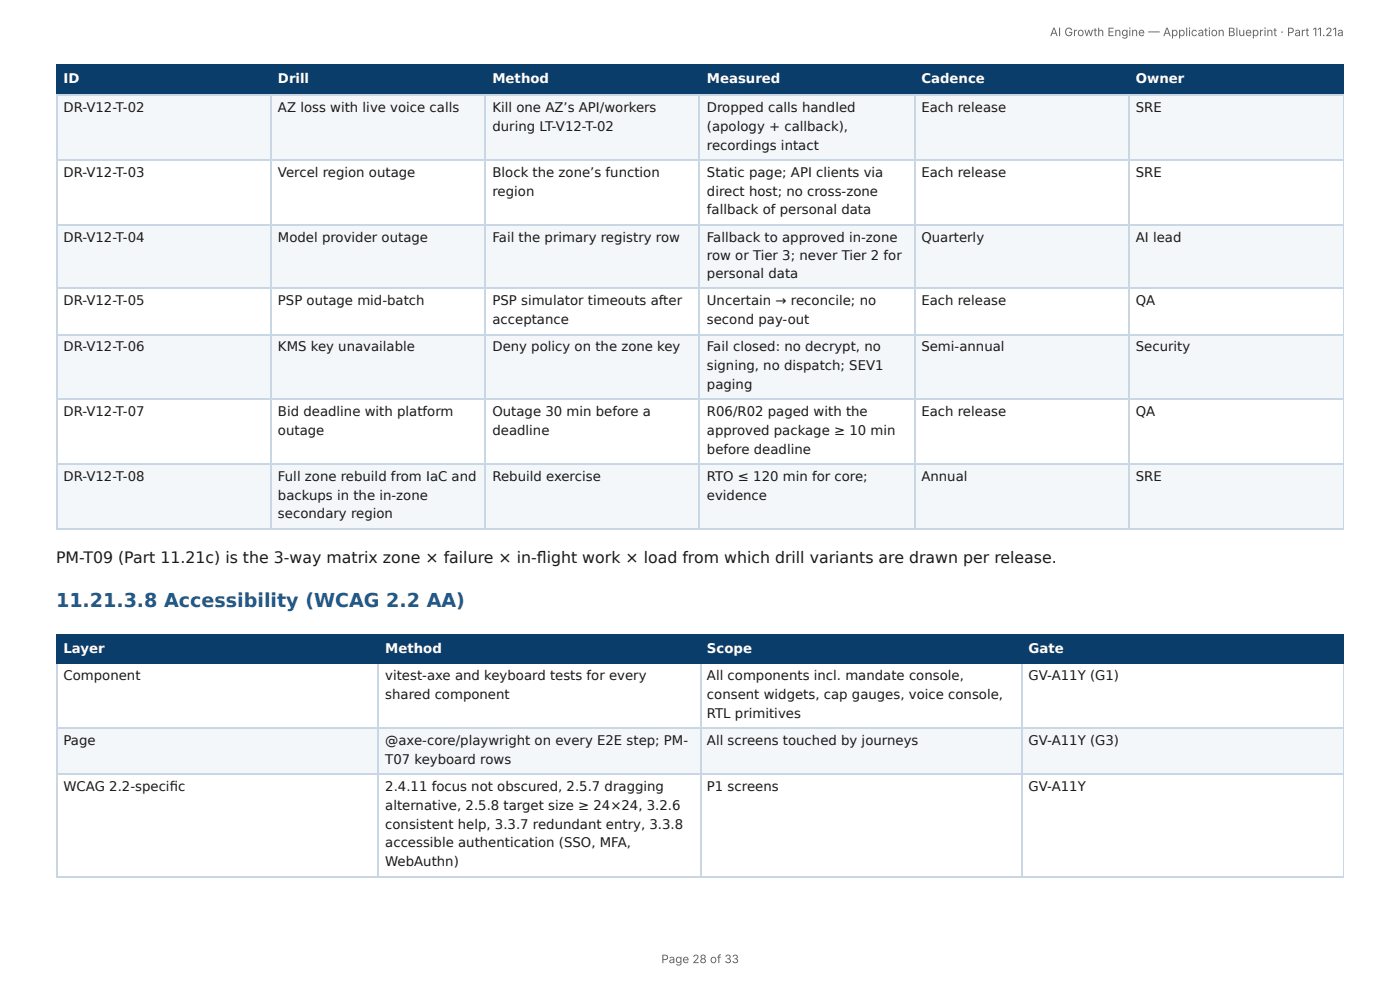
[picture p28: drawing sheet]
<svg xmlns="http://www.w3.org/2000/svg" width="297mm" height="210mm" viewBox="0 0 297 210" stroke-linecap="round" stroke-linejoin="round" font-family="sans-serif">
<defs><g id="words">
<text font-size="4.1" fill="#1f5a8c" x="11.9" y="128.9">11.21.3.8 Accessibility (WCAG 2.2 AA)</text>
<text font-size="3.3" fill="#1a1a1a" x="11.9" y="119.6">PM-T09 (Part 11.21c) is the 3-way matrix zone × failure × in-fl ight work × load from which drill variants are drawn per release.</text>
<g font-size="2.8" fill="#fff">
<text x="13.5" y="17.7">ID</text>
<text x="59" y="17.7">Drill</text>
<text x="104.6" y="17.7">Method</text>
<text x="150.1" y="17.7">Measured</text>
<text x="195.7" y="17.7">Cadence</text>
<text x="241.2" y="17.7">Owner</text>
<text x="13.5" y="138.6">Layer</text>
<text x="81.8" y="138.6">Method</text>
<text x="150.2" y="138.6">Scope</text>
<text x="218.5" y="138.6">Gate</text>
</g>
<g font-size="2.8" fill="#1a1a1a">
<text x="13.5" y="23.8">DR-V12-T-02</text>
<text x="59" y="23.8">AZ loss with live voice calls</text>
<text x="104.6" y="23.8">Kill one AZ’s API/workers</text>
<text x="150.1" y="23.8">Dropped calls handled</text>
<text x="195.7" y="23.8">Each release</text>
<text x="241.2" y="23.8">SRE</text>
<text x="104.6" y="27.8">during LT-V12-T-02</text>
<text x="150.1" y="27.8">(apology + callback),</text>
<text x="150.1" y="31.8">recordings intact</text>
<text x="13.5" y="37.6">DR-V12-T-03</text>
<text x="59" y="37.6">Vercel region outage</text>
<text x="104.6" y="37.6">Block the zone’s function</text>
<text x="104.6" y="41.5">region</text>
<text x="150.1" y="37.6">Static page; API clients via</text>
<text x="150.1" y="41.5">direct host; no cross-zone</text>
<text x="195.7" y="37.6">Each release</text>
<text x="241.2" y="37.6">SRE</text>
<text x="150.1" y="45.5">fallback of personal data</text>
<text x="13.5" y="51.3">DR-V12-T-04</text>
<text x="59" y="51.3">Model provider outage</text>
<text x="104.6" y="51.3">Fail the primary registry row</text>
<text x="150.1" y="51.3">Fallback to approved in-zone</text>
<text x="195.7" y="51.3">Quarterly</text>
<text x="241.2" y="51.3">AI lead</text>
<text x="150.1" y="55.3">row or Tier 3; never Tier 2 for</text>
<text x="150.1" y="59">personal data</text>
<text x="13.5" y="64.8">DR-V12-T-05</text>
<text x="59" y="64.8">PSP outage mid-batch</text>
<text x="104.6" y="64.8">PSP simulator timeouts after</text>
<text x="150.1" y="64.8">Uncertain → reconcile; no</text>
<text x="195.7" y="64.8">Each release</text>
<text x="241.2" y="64.8">QA</text>
<text x="104.6" y="68.8">acceptance</text>
<text x="150.1" y="68.8">second pay-out</text>
<text x="13.5" y="74.6">DR-V12-T-06</text>
<text x="59" y="74.6">KMS key unavailable</text>
<text x="104.6" y="74.6">Deny policy on the zone key</text>
<text x="150.1" y="74.6">Fail closed: no decrypt, no</text>
<text x="195.7" y="74.6">Semi-annual</text>
<text x="241.2" y="74.6">Security</text>
<text x="150.1" y="78.6">signing, no dispatch; SEV1</text>
<text x="150.1" y="82.6">paging</text>
<text x="13.5" y="88.4">DR-V12-T-07</text>
<text x="59" y="88.4">Bid deadline with platform</text>
<text x="104.6" y="88.4">Outage 30 min before a</text>
<text x="150.1" y="88.4">R06/R02 paged with the</text>
<text x="195.7" y="88.4">Each release</text>
<text x="241.2" y="88.4">QA</text>
<text x="59" y="92.3">outage</text>
<text x="104.6" y="92.3">deadline</text>
<text x="150.1" y="92.3">approved package ≥ 10 min</text>
<text x="150.1" y="96.3">before deadline</text>
<text x="13.5" y="102.1">DR-V12-T-08</text>
<text x="59" y="102.1">Full zone rebuild from IaC and</text>
<text x="59" y="106.1">backups in the in-zone</text>
<text x="104.6" y="102.1">Rebuild exercise</text>
<text x="150.1" y="102.1">RTO ≤ 120 min for core;</text>
<text x="150.1" y="106.1">evidence</text>
<text x="195.7" y="102.1">Annual</text>
<text x="241.2" y="102.1">SRE</text>
<text x="59" y="110.1">secondary region</text>
<text x="13.5" y="144.5">Component</text>
<text x="81.8" y="144.5">vitest-axe and keyboard tests for every</text>
<text x="81.8" y="148.4">shared component</text>
<text x="150.2" y="144.5">All components incl. mandate console,</text>
<text x="150.2" y="148.4">consent widgets, cap gauges, voice console,</text>
<text x="218.5" y="144.5">GV-A11Y (G1)</text>
<text x="150.2" y="152.4">RTL primitives</text>
<text x="13.5" y="158.2">Page</text>
<text x="81.8" y="158.2">@axe-core/playwright on every E2E step; PM-</text>
<text x="150.2" y="158.2">All screens touched by journeys</text>
<text x="218.5" y="158.2">GV-A11Y (G3)</text>
<text x="81.8" y="162.2">T07 keyboard rows</text>
<text x="13.5" y="168">WCAG 2.2-specifi c</text>
<text x="81.8" y="168">2.4.11 focus not obscured, 2.5.7 dragging</text>
<text x="81.8" y="172">alternative, 2.5.8 target size ≥ 24×24, 3.2.6</text>
<text x="150.2" y="168">P1 screens</text>
<text x="218.5" y="168">GV-A11Y</text>
<text x="81.8" y="175.9">consistent help, 3.3.7 redundant entry, 3.3.8</text>
<text x="81.8" y="179.9">accessible authentication (SSO, MFA,</text>
<text x="81.8" y="183.9">WebAuthn)</text>
</g>
<g font-size="2.5" fill="#666">
<text x="223" y="7.7">AI Growth Engine — Application Blueprint · Part 11.21a</text>
<text x="140.5" y="204.5">Page 28 of 33</text>
</g>
</g></defs>
<g fill="#0b3d6b">
<path d="M12.2 14h45.5v6.1h-45.5z"/>
<path d="M57.7 14h45.5v6.1h-45.5z"/>
<path d="M103.2 14h45.5v6.1h-45.5z"/>
<path d="M148.7 14h45.5v6.1h-45.5z"/>
<path d="M194.2 14h45.5v6.1h-45.5z"/>
<path d="M239.7 14h45.7v6.1h-45.7z"/>
</g>
<g fill="#f4f7fa">
<path d="M12.2 20.1h45.5v13.8h-45.5z"/>
<path d="M57.7 20.1h45.5v13.8h-45.5z"/>
<path d="M103.2 20.1h45.5v13.8h-45.5z"/>
<path d="M148.7 20.1h45.5v13.8h-45.5z"/>
<path d="M194.2 20.1h45.5v13.8h-45.5z"/>
<path d="M239.7 20.1h45.7v13.8h-45.7z"/>
<path d="M12.2 47.6h45.5v13.8h-45.5z"/>
<path d="M57.7 47.6h45.5v13.8h-45.5z"/>
<path d="M103.2 47.6h45.5v13.8h-45.5z"/>
<path d="M148.7 47.6h45.5v13.8h-45.5z"/>
<path d="M194.2 47.6h45.5v13.8h-45.5z"/>
<path d="M239.7 47.6h45.7v13.8h-45.7z"/>
<path d="M12.2 71.2h45.5v13.7h-45.5z"/>
<path d="M57.7 71.2h45.5v13.7h-45.5z"/>
<path d="M103.2 71.2h45.5v13.7h-45.5z"/>
<path d="M148.7 71.2h45.5v13.7h-45.5z"/>
<path d="M194.2 71.2h45.5v13.7h-45.5z"/>
<path d="M239.7 71.2h45.7v13.7h-45.7z"/>
<path d="M12.2 98.4h45.5v13.8h-45.5z"/>
<path d="M57.7 98.4h45.5v13.8h-45.5z"/>
<path d="M103.2 98.4h45.5v13.8h-45.5z"/>
<path d="M148.7 98.4h45.5v13.8h-45.5z"/>
<path d="M194.2 98.4h45.5v13.8h-45.5z"/>
<path d="M239.7 98.4h45.7v13.8h-45.7z"/>
</g>
<path d="M11.9 13.9h273.5M12 13.8v6.6M57.5 13.8v6.6M103.1 13.8v6.6M148.6 13.8v6.6M194.3 13.8v6.6M239.8 13.8v6.6M11.9 20.2h273.5" fill="none" stroke="#0b3d6b" stroke-width=".26"/>
<path d="M285.3 13.8v6.6" fill="none" stroke="#0b3d6b" stroke-width=".21"/>
<g fill="none" stroke="#c9d6e3" stroke-width=".26">
<path d="M11.9 20.2h273.5M11.9 34h273.5M12 20.4v92M57.5 20.4v92M103.1 20.4v92M148.6 20.4v92M194.3 20.4v92M239.8 20.4v92M11.9 47.8h273.5M11.9 61.3h273.5M11.9 71h273.5M11.9 84.8h273.5"/>
<path d="M11.9 98.6h273.5M11.9 112.3h273.5"/>
</g>
<path d="M285.3 20.4v92" fill="none" stroke="#c9d6e3" stroke-width=".21"/>
<g fill="#0b3d6b">
<path d="M12.2 134.7h68.2v6.3h-68.2z"/>
<path d="M80.4 134.7h68.3v6.3h-68.3z"/>
<path d="M148.7 134.7h68.3v6.3h-68.3z"/>
<path d="M217 134.7h68.4v6.3h-68.4z"/>
</g>
<g fill="#f4f7fa">
<path d="M12.2 154.8h68.2v9.8h-68.2z"/>
<path d="M80.4 154.8h68.3v9.8h-68.3z"/>
<path d="M148.7 154.8h68.3v9.8h-68.3z"/>
<path d="M217 154.8h68.4v9.8h-68.4z"/>
</g>
<path d="M11.9 134.8h273.5M12 134.7v6.3M80.3 134.7v6.3M148.8 134.7v6.3M217.1 134.7v6.3M11.9 140.9h273.5" fill="none" stroke="#0b3d6b" stroke-width=".26"/>
<path d="M285.3 134.7v6.3" fill="none" stroke="#0b3d6b" stroke-width=".21"/>
<path d="M11.9 154.6h273.5M12 141v45M80.3 141v45M148.8 141v45M217.1 141v45M11.9 164.4h273.5M11.9 186.1h273.5" fill="none" stroke="#c9d6e3" stroke-width=".26"/>
<path d="M285.3 141v45" fill="none" stroke="#c9d6e3" stroke-width=".21"/>
<use href="#words"/>
</svg>
